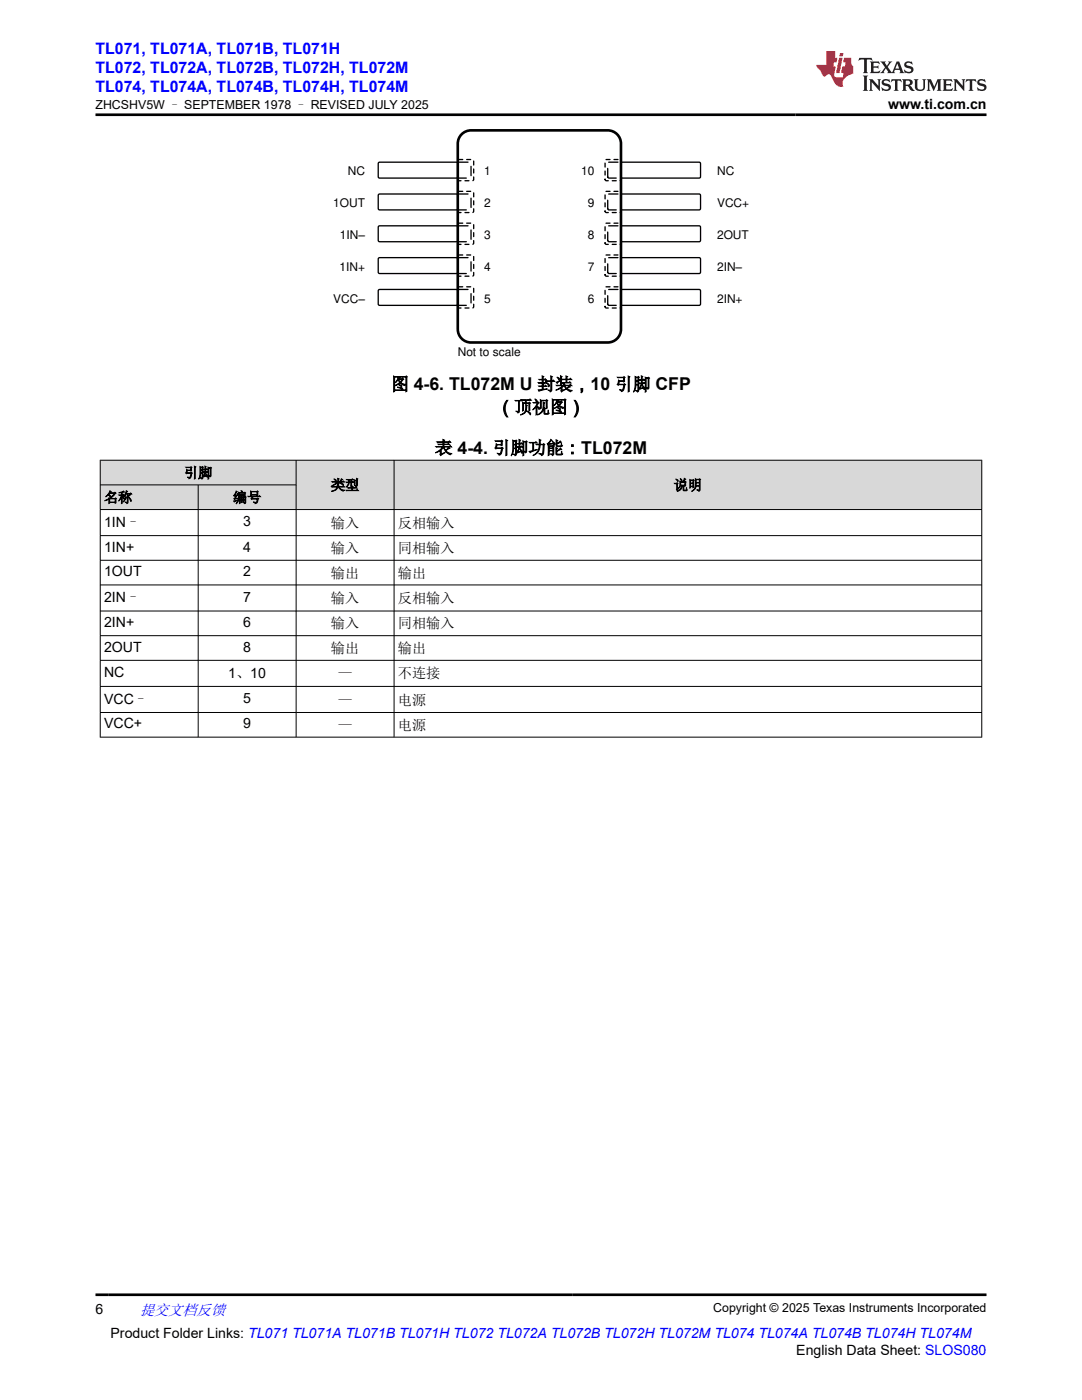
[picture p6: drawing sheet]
<svg xmlns="http://www.w3.org/2000/svg" width="216mm" height="279mm" viewBox="0 0 216 279" stroke-linecap="round" stroke-linejoin="round" font-family="sans-serif">
<defs><g id="words">
<g font-size="3.5">
<text x="78.1" y="77.9">图 4-6. TL072M U 封装，10 引脚 CFP</text>
<text x="99.1" y="82.5">（顶视图）</text>
<text x="86.8" y="90.6">表 4-4. 引脚功能：TL072M</text>
</g>
<g font-size="3.2" fill="#00f">
<text x="19.1" y="10.7">TL071, TL071A, TL071B, TL071H</text>
<text x="19.1" y="14.5">TL072, TL072A, TL072B, TL072H, TL072M</text>
<text x="19.1" y="18.3">TL074, TL074A, TL074B, TL074H, TL074M</text>
</g>
<text font-size="3" fill="#00f" x="27.9" y="262.4">提交文档反馈</text>
<g font-size="2.8">
<text x="177.2" y="21.7">www.ti.com.cn</text>
<text x="36.7" y="95.3">引脚</text>
<text x="20.8" y="100.2">名称</text>
<text x="46.5" y="100.2">编号</text>
<text x="66" y="97.8">类型</text>
<text x="134.4" y="97.8">说明</text>
<text x="20.8" y="105.2">1IN–</text>
<text x="48.5" y="105">3</text>
<text x="66" y="105.3">输入</text>
<text x="79.4" y="105.3">反相输入</text>
<text x="20.8" y="110.1">1IN+</text>
<text x="48.5" y="110.1">4</text>
<text x="66" y="110.4">输入</text>
<text x="79.4" y="110.4">同相输入</text>
<text x="20.8" y="115">1OUT</text>
<text x="48.5" y="115">2</text>
<text x="66" y="115.3">输出</text>
<text x="79.4" y="115.3">输出</text>
<text x="20.8" y="120.2">2IN–</text>
<text x="20.8" y="125.1">2IN+</text>
<text x="48.5" y="120.1">7</text>
<text x="48.5" y="125.1">6</text>
<text x="66" y="120.4">输入</text>
<text x="66" y="125.4">输入</text>
<text x="79.4" y="120.4">反相输入</text>
<text x="79.4" y="125.4">同相输入</text>
<text x="20.8" y="130.1">2OUT</text>
<text x="48.5" y="130.1">8</text>
<text x="66" y="130.3">输出</text>
<text x="79.4" y="130.3">输出</text>
<text x="20.8" y="135.1">NC</text>
<text x="45.5" y="135.3">1、10</text>
<text x="67.5" y="135.4">—</text>
<text x="79.4" y="135.4">不连接</text>
<text x="20.8" y="140.5">VCC–</text>
<text x="48.5" y="140.3">5</text>
<text x="67.5" y="140.6">—</text>
<text x="79.4" y="140.6">电源</text>
<text x="20.8" y="145.4">VCC+</text>
<text x="48.5" y="145.4">9</text>
<text x="67.5" y="145.7">—</text>
<text x="79.4" y="145.7">电源</text>
<text x="19" y="262.1">6</text>
<text x="22.1" y="266.9">Product Folder Links: TL071 TL071A TL071B TL071H TL072 TL072A TL072B TL072H TL072M TL074 TL074A TL074B TL074H TL074M</text>
<text x="158.9" y="270.3">English Data Sheet: SLOS080</text>
</g>
<g font-size="2.5">
<text x="19.1" y="21.8">ZHCSHV5W – SEPTEMBER 1978 – REVISED JULY 2025</text>
<text x="142.3" y="261.8">Copyright © 2025 Texas Instruments Incorporated</text>
</g>
<g font-size="2.4">
<text x="69.4" y="35">NC</text>
<text x="96.6" y="35">1</text>
<text x="116" y="35">10</text>
<text x="143.1" y="35">NC</text>
<text x="66.5" y="41.4">1OUT</text>
<text x="96.6" y="41.4">2</text>
<text x="117.3" y="41.4">9</text>
<text x="143.1" y="41.4">VCC+</text>
<text x="67.8" y="47.7">1IN±</text>
<text x="96.6" y="47.7">3</text>
<text x="117.3" y="47.7">8</text>
<text x="143.1" y="47.7">2OUT</text>
<text x="67.7" y="54.1">1IN+</text>
<text x="96.6" y="54.1">4</text>
<text x="117.3" y="54.1">7</text>
<text x="143.1" y="54.1">2IN±</text>
<text x="66.5" y="60.4">VCC±</text>
<text x="96.6" y="60.4">5</text>
<text x="117.3" y="60.4">6</text>
<text x="143.1" y="60.4">2IN+</text>
<text x="91.3" y="71">Not to scale</text>
</g>
</g></defs>
<path d="M75.6 32.4h15.5l.2 .2v2.7l-.2 .2h-15.4l-.2-.2v-2.7z" fill="none" stroke="#000" stroke-width=".26"/>
<path d="M91.5 31.9l2.8-.1 .2 .2v3.8l-.1 .2-2.8 .1-.2-.2-.1-3.8z" fill-rule="evenodd" fill="#fff"/>
<path d="M91.5 31.9l2.8-.1 .2 .2v3.8l-.1 .2-2.8 .1-.2-.2-.1-3.8z" fill="none" stroke="#000" stroke-width=".26" stroke-dasharray=".8 .8"/>
<path d="M91.5 32.4h2.2l.3 .1v2.8l-.1 .2h-2.3l-.2-.1-.1-2.8z" fill-rule="evenodd" fill="#fff"/>
<path d="M91.5 32.4h2.2l.3 .1v2.8l-.1 .2h-2.3l-.2-.1-.1-2.8z" fill="none" stroke="#000" stroke-width=".26" stroke-dasharray="1.9 1.3"/>
<path d="M124 32.4h15.5l.3 .2v2.7l-.3 .2h-15.3l-.3-.2v-2.7z" fill-rule="evenodd" fill="#fff"/>
<path d="M124 32.4h15.5l.3 .2v2.7l-.3 .2h-15.3l-.3-.2v-2.7z" fill="none" stroke="#000" stroke-width=".26"/>
<path d="M120.9 31.9l2.7-.1 .3 .2v3.8l-.1 .2-2.8 .1-.2-.2-.1-3.8z" fill-rule="evenodd" fill="#fff"/>
<path d="M120.9 31.9l2.7-.1 .3 .2v3.8l-.1 .2-2.8 .1-.2-.2-.1-3.8z" fill="none" stroke="#000" stroke-width=".26" stroke-dasharray=".8 .8"/>
<path d="M121.4 32.4h2.2l.3 .1v2.8l-.1 .2h-2.3l-.2-.1v-2.8z" fill-rule="evenodd" fill="#fff"/>
<path d="M121.4 32.4h2.2l.3 .1v2.8l-.1 .2h-2.3l-.2-.1v-2.8z" fill="none" stroke="#000" stroke-width=".26" stroke-dasharray="1.9 1.3"/>
<path d="M75.6 38.8l15.5-.1 .2 .3v2.6l-.2 .3h-15.4l-.2-.3v-2.6z" fill-rule="evenodd" fill="#fff"/>
<path d="M75.6 38.8l15.5-.1 .2 .3v2.6l-.2 .3h-15.4l-.2-.3v-2.6z" fill="none" stroke="#000" stroke-width=".26"/>
<path d="M91.5 38.2h2.8l.2 .1v3.9l-.1 .2h-2.8l-.2-.1-.1-3.8z" fill-rule="evenodd" fill="#fff"/>
<path d="M91.5 38.2h2.8l.2 .1v3.9l-.1 .2h-2.8l-.2-.1-.1-3.8z" fill="none" stroke="#000" stroke-width=".26" stroke-dasharray=".8 .8"/>
<path d="M91.5 38.8l2.2-.1 .3 .1v2.8l-.1 .3h-2.3l-.2-.1-.1-2.8z" fill-rule="evenodd" fill="#fff"/>
<path d="M91.5 38.8l2.2-.1 .3 .1v2.8l-.1 .3h-2.3l-.2-.1-.1-2.8z" fill="none" stroke="#000" stroke-width=".26" stroke-dasharray="1.9 1.3"/>
<path d="M124 38.8l15.5-.1 .3 .3v2.6l-.3 .3h-15.3l-.3-.3v-2.6z" fill-rule="evenodd" fill="#fff"/>
<path d="M124 38.8l15.5-.1 .3 .3v2.6l-.3 .3h-15.3l-.3-.3v-2.6z" fill="none" stroke="#000" stroke-width=".26"/>
<path d="M120.9 38.2h2.7l.3 .1v3.9l-.1 .2h-2.8l-.2-.1-.1-3.8z" fill-rule="evenodd" fill="#fff"/>
<path d="M120.9 38.2h2.7l.3 .1v3.9l-.1 .2h-2.8l-.2-.1-.1-3.8z" fill="none" stroke="#000" stroke-width=".26" stroke-dasharray=".8 .8"/>
<path d="M121.4 38.8l2.2-.1 .3 .1v2.8l-.1 .3h-2.3l-.2-.1v-2.8z" fill-rule="evenodd" fill="#fff"/>
<path d="M121.4 38.8l2.2-.1 .3 .1v2.8l-.1 .3h-2.3l-.2-.1v-2.8z" fill="none" stroke="#000" stroke-width=".26" stroke-dasharray="1.9 1.3"/>
<path d="M75.6 45.1h15.5l.2 .2v2.7l-.2 .2h-15.4l-.2-.2v-2.7z" fill-rule="evenodd" fill="#fff"/>
<path d="M75.6 45.1h15.5l.2 .2v2.7l-.2 .2h-15.4l-.2-.2v-2.7z" fill="none" stroke="#000" stroke-width=".26"/>
<path d="M91.5 44.6l2.8-.1 .2 .2v3.8l-.1 .2-2.8 .1-.2-.2-.1-3.8z" fill-rule="evenodd" fill="#fff"/>
<path d="M91.5 44.6l2.8-.1 .2 .2v3.8l-.1 .2-2.8 .1-.2-.2-.1-3.8z" fill="none" stroke="#000" stroke-width=".26" stroke-dasharray=".8 .8"/>
<path d="M91.5 45.1h2.2l.3 .1v2.8l-.1 .2h-2.3l-.2-.1-.1-2.8z" fill-rule="evenodd" fill="#fff"/>
<path d="M91.5 45.1h2.2l.3 .1v2.8l-.1 .2h-2.3l-.2-.1-.1-2.8z" fill="none" stroke="#000" stroke-width=".26" stroke-dasharray="1.9 1.3"/>
<path d="M124 45.1h15.5l.3 .2v2.7l-.3 .2h-15.3l-.3-.2v-2.7z" fill-rule="evenodd" fill="#fff"/>
<path d="M124 45.1h15.5l.3 .2v2.7l-.3 .2h-15.3l-.3-.2v-2.7z" fill="none" stroke="#000" stroke-width=".26"/>
<path d="M120.9 44.6l2.7-.1 .3 .2v3.8l-.1 .2-2.8 .1-.2-.2-.1-3.8z" fill-rule="evenodd" fill="#fff"/>
<path d="M120.9 44.6l2.7-.1 .3 .2v3.8l-.1 .2-2.8 .1-.2-.2-.1-3.8z" fill="none" stroke="#000" stroke-width=".26" stroke-dasharray=".8 .8"/>
<path d="M121.4 45.1h2.2l.3 .1v2.8l-.1 .2h-2.3l-.2-.1v-2.8z" fill-rule="evenodd" fill="#fff"/>
<path d="M121.4 45.1h2.2l.3 .1v2.8l-.1 .2h-2.3l-.2-.1v-2.8z" fill="none" stroke="#000" stroke-width=".26" stroke-dasharray="1.9 1.3"/>
<path d="M75.6 51.5l15.5-.1 .2 .3v2.6l-.2 .3h-15.4l-.2-.3v-2.6z" fill-rule="evenodd" fill="#fff"/>
<path d="M75.6 51.5l15.5-.1 .2 .3v2.6l-.2 .3h-15.4l-.2-.3v-2.6z" fill="none" stroke="#000" stroke-width=".26"/>
<path d="M91.5 50.9h2.8l.2 .1v3.9l-.1 .2h-2.8l-.2-.1-.1-3.8z" fill-rule="evenodd" fill="#fff"/>
<path d="M91.5 50.9h2.8l.2 .1v3.9l-.1 .2h-2.8l-.2-.1-.1-3.8z" fill="none" stroke="#000" stroke-width=".26" stroke-dasharray=".8 .8"/>
<path d="M91.5 51.5l2.2-.1 .3 .1v2.8l-.1 .3h-2.3l-.2-.1-.1-2.8z" fill-rule="evenodd" fill="#fff"/>
<path d="M91.5 51.5l2.2-.1 .3 .1v2.8l-.1 .3h-2.3l-.2-.1-.1-2.8z" fill="none" stroke="#000" stroke-width=".26" stroke-dasharray="1.9 1.3"/>
<path d="M124 51.5l15.5-.1 .3 .3v2.6l-.3 .3h-15.3l-.3-.3v-2.6z" fill-rule="evenodd" fill="#fff"/>
<path d="M124 51.5l15.5-.1 .3 .3v2.6l-.3 .3h-15.3l-.3-.3v-2.6z" fill="none" stroke="#000" stroke-width=".26"/>
<path d="M120.9 50.9h2.7l.3 .1v3.9l-.1 .2h-2.8l-.2-.1-.1-3.8z" fill-rule="evenodd" fill="#fff"/>
<path d="M120.9 50.9h2.7l.3 .1v3.9l-.1 .2h-2.8l-.2-.1-.1-3.8z" fill="none" stroke="#000" stroke-width=".26" stroke-dasharray=".8 .8"/>
<path d="M121.4 51.5l2.2-.1 .3 .1v2.8l-.1 .3h-2.3l-.2-.1v-2.8z" fill-rule="evenodd" fill="#fff"/>
<path d="M121.4 51.5l2.2-.1 .3 .1v2.8l-.1 .3h-2.3l-.2-.1v-2.8z" fill="none" stroke="#000" stroke-width=".26" stroke-dasharray="1.9 1.3"/>
<path d="M75.6 57.8h15.5l.2 .2v2.7l-.2 .2h-15.4l-.2-.2v-2.7z" fill-rule="evenodd" fill="#fff"/>
<path d="M75.6 57.8h15.5l.2 .2v2.7l-.2 .2h-15.4l-.2-.2v-2.7z" fill="none" stroke="#000" stroke-width=".26"/>
<path d="M91.5 57.3l2.8-.1 .2 .2v3.8l-.1 .2-2.8 .1-.2-.2-.1-3.8z" fill-rule="evenodd" fill="#fff"/>
<path d="M91.5 57.3l2.8-.1 .2 .2v3.8l-.1 .2-2.8 .1-.2-.2-.1-3.8z" fill="none" stroke="#000" stroke-width=".26" stroke-dasharray=".8 .8"/>
<path d="M91.5 57.8h2.2l.3 .1v2.8l-.1 .2h-2.3l-.2-.1-.1-2.8z" fill-rule="evenodd" fill="#fff"/>
<path d="M91.5 57.8h2.2l.3 .1v2.8l-.1 .2h-2.3l-.2-.1-.1-2.8z" fill="none" stroke="#000" stroke-width=".26" stroke-dasharray="1.9 1.3"/>
<path d="M124 57.8h15.5l.3 .2v2.7l-.3 .2h-15.3l-.3-.2v-2.7z" fill-rule="evenodd" fill="#fff"/>
<path d="M124 57.8h15.5l.3 .2v2.7l-.3 .2h-15.3l-.3-.2v-2.7z" fill="none" stroke="#000" stroke-width=".26"/>
<path d="M120.9 57.3l2.7-.1 .3 .2v3.8l-.1 .2-2.8 .1-.2-.2-.1-3.8z" fill-rule="evenodd" fill="#fff"/>
<path d="M120.9 57.3l2.7-.1 .3 .2v3.8l-.1 .2-2.8 .1-.2-.2-.1-3.8z" fill="none" stroke="#000" stroke-width=".26" stroke-dasharray=".8 .8"/>
<path d="M121.4 57.8h2.2l.3 .1v2.8l-.1 .2h-2.3l-.2-.1v-2.8z" fill-rule="evenodd" fill="#fff"/>
<path d="M121.4 57.8h2.2l.3 .1v2.8l-.1 .2h-2.3l-.2-.1v-2.8z" fill="none" stroke="#000" stroke-width=".26" stroke-dasharray="1.9 1.3"/>
<path d="M92.3 26.6l1.1-.5 .6-.1h27.3a2.65 2.65 0 0 1 2.6 2.7v37a2.65 2.65 0 0 1-2.6 2.7h-27.3a2.65 2.65 0 0 1-2.7-2.7v-37a2.64 2.64 0 0 1 1-2.1z" fill="none" stroke="#000" stroke-width=".53"/>
<g fill="#d8d8d8">
<path d="M20 91.8h175.9v5h-175.9z" fill-rule="evenodd"/>
<path d="M20.1 91.9h38.9v4.8h-38.9z" fill-rule="evenodd"/>
<path d="M59.2 91.9h19.4v9.7h-19.4z" fill-rule="evenodd"/>
<path d="M78.7 91.9h117.1v9.7h-117.1z" fill-rule="evenodd"/>
<path d="M20.1 96.8h19.4v4.8h-19.4z" fill-rule="evenodd"/>
<path d="M39.6 96.8h19.4v4.8h-19.4z" fill-rule="evenodd"/>
</g>
<g fill="none" stroke="#000" stroke-width=".2">
<path d="M19.9 91.8h176.1M19.9 96.8h39.3M20 91.8v55.4M39.5 96.8v50.4M59.1 91.8v55.4M78.6 91.8v55.4M195.9 91.8v55.4M19.9 106.9h176.1M19.9 111.8h176.1M19.9 116.7h176.1M196 101.7h-176.1M19.9 121.9h176.1"/>
<path d="M19.9 126.9h176.1M19.9 131.8h176.1M19.9 137h176.1M19.9 142.2h176.1M19.9 147.1h176.1"/>
</g>
<path d="M171.5 11.6l-.2 .5 .5-.2h.6v.1v2.2l-.2 .4h1l-.2-.4v-2.2v-.1h.5l.6 .2-.2-.5zM173.6 12.3l.2 .4v1.5l-.2 .4h1.9l.1-.6a1.08 1.08 0 0 1-1.3 .2v-.7h.6l.4 .2v-.7l-.4 .2h-.6v-.5l.2-.2a1 1 0 0 1 1 .3l-.1-.5zM175.7 12.3l.9 1.1-1 1.2h.9l-.2-.2 .5-.8 .4 .8-.2 .2h1.6l-.2-.2 .2-.5h.9l.1 .5-.1 .2h.9l-.2-.3-.8-2h-.5l-.9 2.2-.9-1.1 .9-1.1h-.8l.2 .2-.4 .6-.4-.6 .2-.2zM179 12.7l.4 1h-.7zM180.7 12.4a.65 .65 0 0 0-.2 .7 .65 .65 0 0 0 .6 .5l.6 .1 .1 .3a.79 .79 0 0 1-.7 .4 .79 .79 0 0 1-.7-.5l.1 .7 .2-.1a.93 .93 0 0 0 1.1 .1 .93 .93 0 0 0 .4-1 1.46 1.46 0 0 0-1.2-.6l-.1-.3a1.09 1.09 0 0 1 1.2 .2l-.2-.6-.1 .1-.5-.2zM172.2 15.1l.2 .4v2.2l-.2 .4h1l-.2-.4v-2.2l.2-.4zM173.4 15.8l.2 .4v1.5l-.2 .4h.8l-.3-.4 .1-1.3 1.6 1.8v-2l.2-.4h-.7l.1 .2 .1 1.1-1.2-1.3zM176.2 15.9a.65 .65 0 0 0-.2 .8 .65 .65 0 0 0 .6 .4l.6 .2 .1 .2a.79 .79 0 0 1-.7 .4 .79 .79 0 0 1-.7-.5l.1 .7 .2-.1a.93 .93 0 0 0 1.1 .1 .93 .93 0 0 0 .4-.9 1.46 1.46 0 0 0-1.2-.6l-.1-.4a1.09 1.09 0 0 1 1.2 .2l-.1-.6-.2 .1-.5-.1zM177.9 15.8l-.1 .6a.63 .63 0 0 1 .8-.3v1.6l-.3 .4h1l-.2-.4v-1.6a.66 .66 0 0 1 .8 .3l-.1-.6zM180 15.8l.2 .4v1.5l-.2 .4h1l-.2-.2-.1-.7h.5l.1 .2a.79 .79 0 0 0 1.2 .6l-1-.9a.61 .61 0 0 0 .6-.6 .61 .61 0 0 0-.5-.7zM180.8 16.1h.1a.47 .47 0 0 1 .5 .1 .47 .47 0 0 1 .1 .5l-.1 .1-.7 .1zM182.3 15.8l.2 .2a2.27 2.27 0 0 0 .4 2 1.04 1.04 0 0 0 1.7-.7v-1.3l.2-.2h-.8l.2 .4v1.1a.6 .6 0 0 1-.6 .6 .6 .6 0 0 1-.6-.6v-1.1l.3-.4zM184.9 15.8l.2 .4v1.5l-.2 .4h.8l-.3-.4v-1.4l.9 1.9 .9-1.9v1.4l-.3 .4h1l-.2-.4v-1.5l.2-.4h-.8l-.7 1.5-.6-1.5zM188.1 15.8l.2 .4v1.5l-.2 .4h1.9l.1-.6a1.09 1.09 0 0 1-1.3 .2v-.7h.6l.4 .2v-.6l-.4 .2h-.6v-.6l.2-.1a1.01 1.01 0 0 1 1 .3l-.1-.6zM190.2 15.8l.3 .4v1.5l-.3 .4h.8l-.2-.4v-1.3l1.6 1.8v-2l.2-.4h-.7l.2 .2v1.1l-1.2-1.3zM192.8 15.8l-.1 .6a.63 .63 0 0 1 .8-.3v1.6l-.3 .4h1l-.2-.4v-1.6a.66 .66 0 0 1 .8 .3l-.1-.6zM195.2 15.9a.65 .65 0 0 0-.2 .8 .65 .65 0 0 0 .6 .4l.6 .2 .2 .2a.79 .79 0 0 1-.7 .4 .79 .79 0 0 1-.7-.5l.1 .7 .2-.1a.93 .93 0 0 0 1 .1 .93 .93 0 0 0 .5-.9 1.46 1.46 0 0 0-1.3-.6v-.4a1.09 1.09 0 0 1 1.2 .2l-.2-.6-.2 .1-.5-.1z" fill="#231f20"/>
<path d="M164.9 10.2v2.8h-2l.1 .3 .8 1a.95 .95 0 0 0 1 .9 .59 .59 0 0 1 .5-.4 .59 .59 0 0 1 .5 .4l.4 .7a1.59 1.59 0 0 0 2.1 1.4 1.61 1.61 0 0 1 1-2.3l1-.3-.1-1.5a1.59 1.59 0 0 1-.3-1.7h-1.5l-.2 .9h.6l-.2 .9h-.5l-.2 1v.2l.4 .1-.1 .9h-.7a.73 .73 0 0 1-1-.7l.3-1.5h-.5l.1-.9h.5l.2-.9h-.5v-1.3zM167.4 11.5l-.6 3.1h.7l.6-3.1zM167.6 10.6l-.1 .6h.7l.1-.6z" fill="#ed1c24"/>
<path d="M19 22.9h177.8M19 258.4h177.8" fill="none" stroke="#000" stroke-width=".53"/>
<use href="#words"/>
</svg>
